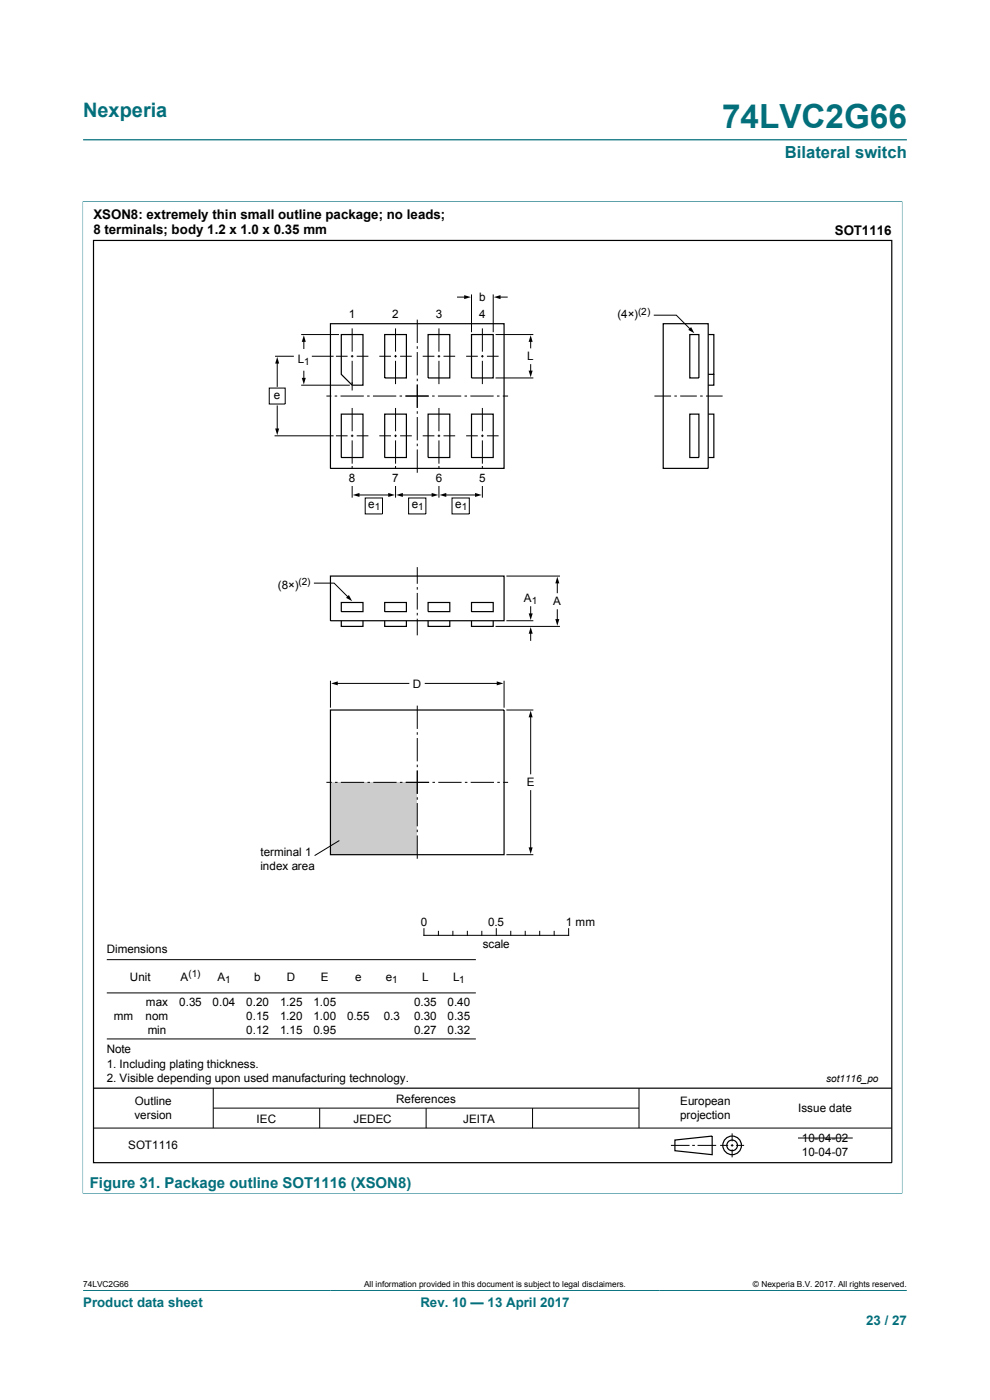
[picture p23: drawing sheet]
<svg xmlns="http://www.w3.org/2000/svg" width="210mm" height="297mm" viewBox="0 0 210 297" stroke-linecap="round" stroke-linejoin="round" font-family="sans-serif">
<defs><g id="words">
<text font-size="7.1" fill="#036f7b" x="153.2" y="27.2">74LVC2G66</text>
<text font-size="4.2" fill="#036f7b" x="17.6" y="24.8">Nexperia</text>
<text font-size="3.5" fill="#036f7b" x="166.5" y="33.5">Bilateral switch</text>
<text font-size="3.2" fill="#036f7b" x="19" y="252">Figure 31. Package outline SOT1116 (XSON8)</text>
<g font-size="2.8">
<text x="19.8" y="46.5">XSON8: extremely thin small outline package; no leads;</text>
<text x="19.8" y="49.7">8 terminals; body 1.2 x 1.0 x 0.35 mm</text>
<text x="177.1" y="49.8">SOT1116</text>
</g>
<g font-size="2.8" fill="#036f7b">
<text x="17.6" y="277.3">Product data sheet</text>
<text x="89.2" y="277.3">Rev. 10 — 13 April 2017</text>
<text x="183.7" y="281">23 / 27</text>
</g>
<g font-size="2.5">
<text x="101.6" y="63.9">b</text>
<text x="74" y="67.5">1</text>
<text x="83.2" y="67.5">2</text>
<text x="92.4" y="67.5">3</text>
<text x="101.6" y="67.5">4</text>
<text x="131" y="67.5">(4×)</text>
<text x="63.1" y="76.9">L</text>
<text x="111.8" y="76.4">L</text>
<text x="58.1" y="84.6">e</text>
<text x="74" y="102.2">8</text>
<text x="78.1" y="107.8">e</text>
<text x="83.2" y="102.2">7</text>
<text x="87.3" y="107.8">e</text>
<text x="92.4" y="102.2">6</text>
<text x="96.5" y="107.8">e</text>
<text x="101.6" y="102.2">5</text>
<text x="59" y="124.9">(8×)</text>
<text x="111.1" y="127.7">A</text>
<text x="117.4" y="128.4">A</text>
<text x="87.6" y="145.9">D</text>
<text x="111.7" y="166.8">E</text>
<text x="55.3" y="181.6">terminal 1</text>
<text x="55.3" y="184.6">index area</text>
<text x="89.2" y="196.4">0</text>
<text x="103.5" y="196.4">0.5</text>
<text x="120" y="196.4">1 mm</text>
<text x="22.6" y="202.2">Dimensions</text>
<text x="102.4" y="201">scale</text>
<text x="27.5" y="208.1">Unit</text>
<text x="38.3" y="208.1">A</text>
<text x="46.1" y="208.1">A</text>
<text x="53.9" y="208.1">b</text>
<text x="60.9" y="208.1">D</text>
<text x="68" y="208.1">E</text>
<text x="75.3" y="208.1">e</text>
<text x="81.9" y="208.1">e</text>
<text x="89.6" y="208.1">L</text>
<text x="96.1" y="208.1">L</text>
<text x="30.9" y="213.4">max</text>
<text x="38" y="213.4">0.35</text>
<text x="45.1" y="213.4">0.04</text>
<text x="52.2" y="213.4">0.20</text>
<text x="59.4" y="213.4">1.25</text>
<text x="66.5" y="213.4">1.05</text>
<text x="87.8" y="213.4">0.35</text>
<text x="95" y="213.4">0.40</text>
<text x="24.2" y="216.4">mm</text>
<text x="30.9" y="216.4">nom</text>
<text x="31.3" y="219.4">min</text>
<text x="52.2" y="216.4">0.15</text>
<text x="52.2" y="219.4">0.12</text>
<text x="59.4" y="216.4">1.20</text>
<text x="59.4" y="219.4">1.15</text>
<text x="66.5" y="216.4">1.00</text>
<text x="66.5" y="219.4">0.95</text>
<text x="73.6" y="216.4">0.55</text>
<text x="81.4" y="216.4">0.3</text>
<text x="87.8" y="216.4">0.30</text>
<text x="87.8" y="219.4">0.27</text>
<text x="95" y="216.4">0.35</text>
<text x="95" y="219.4">0.32</text>
<text x="22.6" y="223.5">Note</text>
<text x="22.6" y="226.5">1. Including plating thickness.</text>
<text x="22.6" y="229.5">2. Visible depending upon used manufacturing technology.</text>
<text x="84" y="233.9">References</text>
<text x="28.5" y="237.5">version</text>
<text x="28.6" y="234.5">Outline</text>
<text x="54.4" y="238.2">IEC</text>
<text x="75" y="238.2">JEDEC</text>
<text x="98.3" y="238.2">JEITA</text>
<text x="144.3" y="234.5">European</text>
<text x="144.3" y="237.5">projection</text>
<text x="169.3" y="235.9">Issue date</text>
<text x="27.2" y="243.8">SOT1116</text>
<text x="170.1" y="242.2">10-04-02</text>
<text x="170.1" y="245.3">10-04-07</text>
</g>
<g font-size="2.1">
<text x="135.3" y="66.8">(2)</text>
<text x="64.5" y="77.4">1</text>
<text x="79.5" y="108.2">1</text>
<text x="88.7" y="108.2">1</text>
<text x="97.9" y="108.2">1</text>
<text x="63.3" y="124.2">(2)</text>
<text x="112.8" y="128.2">1</text>
<text x="40" y="207.3">(1)</text>
<text x="47.8" y="208.6">1</text>
<text x="83.2" y="208.6">1</text>
<text x="97.4" y="208.6">1</text>
<text x="175.3" y="229.6">sot1116_po</text>
</g>
<g font-size="1.8">
<text x="17.6" y="273.1">74LVC2G66</text>
<text x="77.2" y="273.1">All information provided in this document is subject to legal disclaimers.</text>
<text x="159.7" y="273.1">© Nexperia B.V. 2017. All rights reserved.</text>
</g>
</g></defs>
<path d="M17.6 29.7h174.8M17.5 42.8h173.9M17.6 42.7v210.5M191.4 42.7v210.5M17.5 253.2h173.9M17.6 273.8h174.8" fill="none" stroke="#036f7b" stroke-width=".21"/>
<g fill="none" stroke="#000" stroke-width=".21">
<path d="M71.4 145h15.3M90.2 145h15.5M112.6 151.9v12.3M112.6 167.7v12.3M89.9 197v1.4h30.7v-1.4M93 197.6v.8M96.1 197.6v.8M99.1 197.6v.8M102.2 197.6v.8M105.3 197v1.4M108.3 197.6v.8M111.4 197.6v.8"/>
<path d="M114.5 197.6v.8M117.5 197.6v.8M22.7 210.6h78.2M22.7 203.6h78.2M19.8 239.3h169.4M22.7 220.4h78.2M45.2 230.8v8.5M45.2 235.1h90.3M67.8 235.1v4.2M90.4 235.1v4.2M113 235.1v4.2M135.5 230.8v8.5"/>
<path d="M142.3 243h4M146.8 243h.6M148 243h3.9M152.8 243h1.7M155 243h.6M155.3 240.4v1.7M155.3 242.7v.6M155.3 243.8v1.7M156.1 243h1.7M169.3 241.4h11.6"/>
</g>
<g fill="none" stroke="#000" stroke-width=".25">
<path d="M19.8 51h169.4v195.7h-169.4zM19.8 230.8h169.4M143.2 241.9l7.9-.9v4l-7.9-.9z"/>
<circle cx="155.3" cy="243" r="1.13"/>
<circle cx="155.3" cy="243" r="1.97"/>
</g>
<path d="M70.2 145l1.4-.4v.8zM105.4 144.6l1.4 .4-1.4 .4zM112.6 150.8l.4 1.4h-.9zM112.1 179.8h.9l-.4 1.4z" fill="#000"/>
<path d="M70.1 166h18.4v15.3h-18.4z" fill="#ccc"/>
<g fill="none" stroke="#000" stroke-width=".21">
<path d="M58.3 75.6h4M58.8 76.8v5.2M63.9 71h8M64.5 72.2v1.7M64.5 78.8v1.6M66.1 75.6h4.7M71.3 75.6h2.4M74.4 75.6h.6M74.7 69.7v4.9M74.7 75.3v.5M74.7 76.5v6.3M75.7 75.6h2.4"/>
<path d="M80.5 75.6h2.4M83.6 75.6h.6M83.9 69.7v4.9M83.9 75.3v.5M83.9 76.5v5M84.9 75.6h2.4M88.5 67.8v5M88.5 73.5v.5M88.5 74.7v4.9M89.7 75.6h2.4M92.8 75.6h.6M93.1 69.7v4.9"/>
<path d="M93.1 75.3v.5M93.1 76.5v5M94.1 75.6h2.4M97.1 63h1.6M98.9 75.6h2.5M100 62.5v8M102.1 75.6h.5M102.3 69.7v4.9M102.3 75.3v.5M102.3 76.5v5M103.3 75.6h2.5M104.6 62.5v8"/>
<path d="M105.1 71h8M105.9 63h1.7M112.6 72.2v1.6M112.6 77.4v1.5M138.8 66.9h4.7l3 3M57.1 82.3h3.4v3.4h-3.4zM58.2 92.5h12.6M58.8 86.1v5.1M63.9 81.7h10.3M69.2 84h1.1M71 84h.5M71.3 92.5h2.4"/>
<path d="M72.2 84h5M74.4 92.5h.6M74.7 86.5v5M74.7 92.2v.5M74.7 93.4v5M74.7 98.9v6.7M75.7 92.5h2.4M77.9 84h.5M79.1 84h5M80.5 92.5h2.4M83.6 92.5h.6M83.9 86.5v5"/>
<path d="M83.9 92.2v.5M83.9 93.4v5M83.9 98.9v6.7M84.8 84h.5M84.9 92.5h2.4M86 84h5M88.5 80.3v.6M88.5 81.6v4.9M88.5 87.2v.6M88.5 88.5v4.9M88.5 94.1v.6M88.5 95.4v4.9"/>
<path d="M89.7 92.5h2.4M91.7 84h.5M92.8 92.5h.6M92.9 84h4.9M93.1 86.5v5M93.1 92.2v.5M93.1 93.4v5M93.1 98.9v6.7M94.1 92.5h2.4M98.5 84h.6M98.9 92.5h2.5M99.8 84h4.9"/>
<path d="M102.1 92.5h.5M102.3 86.5v5M102.3 92.2v.5M102.3 93.4v5M102.3 98.9v6.7M103.3 92.5h2.5M105.1 80.2h8M105.4 84h.5M106.7 84h1.1M138.8 84h3.5M143.1 84h.5M144.3 84h3.5"/>
<path d="M148.5 84h.5M149.8 84h3.5M76 105h6.7M77.5 105.6h3.6v3.4h-3.6zM85.2 105h6.7M86.7 105.6h3.6v3.4h-3.6zM94.4 105h6.8M95.9 105.6h3.7v3.4h-3.7zM66.7 123.7h4.2l3 3M88.5 120.3v3.5M88.5 124.6v.5M88.5 125.8v3.5"/>
<path d="M88.5 130v.5M88.5 131.3v3.5M105.1 132.9h13.7M107.4 122.2h11.4M107.4 131.7h5.7M112.6 128.7v1.7M112.6 134.2v1.7M118.2 123.5v2.2M118.2 129.4v2.2M70.1 144.4v5.7M88.5 149.7v4.9M88.5 155.3v.6"/>
<path d="M88.5 156.6v4.9M106.9 144.4v5.7M107.4 150.6h5.7M69.2 166h1.2M71.1 166h.5M72 178.3l-5.3 3.2M72.3 166h4.9M78 166h.5M79.2 166h4.9M84.8 166h.6M86.1 166h4.9M88.5 162.2v.5"/>
<path d="M88.5 163.5v4.9M88.5 169.1v.6M88.5 170.4v4.9M88.5 176v.5M88.5 177.2v5M91.7 166h.6M93 166h4.9M98.6 166h.5M99.8 166h5M105.5 166h.5M106.7 166h1.1M107.4 181.3h5.7"/>
</g>
<g fill="none" stroke="#000" stroke-width=".25">
<path d="M70.1 68.7h36.8v30.7h-36.8zM72.4 71h4.6v10.7h-2.3l-2.3-2.3zM81.6 71h4.6v9.2h-4.6zM90.8 71h4.6v9.2h-4.6zM100 71h4.6v9.2h-4.6zM140.7 68.7h9.5v30.7h-9.5zM146.3 71h2v9.2h-2zM150.2 71h1.2v8.4h-1.2M151.4 79.4v2.3h-1.2M72.4 87.9h4.6v9.2h-4.6zM81.6 87.9h4.6v9.2h-4.6zM90.8 87.9h4.6v9.2h-4.6z"/>
<path d="M100 87.9h4.6v9.2h-4.6zM146.3 87.9h2v9.2h-2zM150.2 87.9h1.2v9.2h-1.2M70.1 122.2h36.8v9.5h-36.8zM72.4 127.8h4.6v2h-4.6zM72.4 131.7v1.2h4.6v-1.2M81.6 127.8h4.6v2h-4.6zM81.6 131.7v1.2h4.6v-1.2M90.8 127.8h4.6v2h-4.6zM90.8 131.7v1.2h4.6v-1.2M100 127.8h4.6v2h-4.6zM100 131.7v1.2h4.6v-1.2"/>
<path d="M70.1 150.6h36.8v30.7h-36.8z"/>
</g>
<g fill="#000">
<path d="M58.8 75.7l.4 1.4h-.8zM64.5 71.1l.4 1.4h-.9zM98.5 62.6l1.4 .4-1.4 .5zM104.8 63l1.4-.4v.9zM112.1 78.6h.9l-.4 1.4zM112.6 71.1l.4 1.4h-.9zM146 70l.6-.6 .7 1.3zM58.4 90.9h.8l-.4 1.4zM64 80.2h.9l-.4 1.4zM74.8 105l1.5-.4v.8zM82.4 104.6l1.4 .4-1.4 .4zM84 105l1.5-.4v.8z"/>
<path d="M91.6 104.6l1.4 .4-1.4 .4zM93.3 105l1.4-.4v.8zM100.8 104.6l1.4 .4-1.4 .4zM74 126.2l.7 1.3-1.3-.7zM112.6 133l.4 1.4h-.8zM112.2 130.1h.8l-.4 1.4zM118.2 122.4l.4 1.4h-.8zM117.8 131.3h.8l-.4 1.4z"/>
</g>
<g fill="#fff">
<path d="M102.1 99.6h.5v3.5h-.5z"/>
<path d="M92.8 99.6h.6v3.5h-.6z"/>
<path d="M83.6 99.6h.6v3.5h-.6z"/>
<path d="M74.4 99.6h.6v3.5h-.6z"/>
</g>
<use href="#words"/>
</svg>
